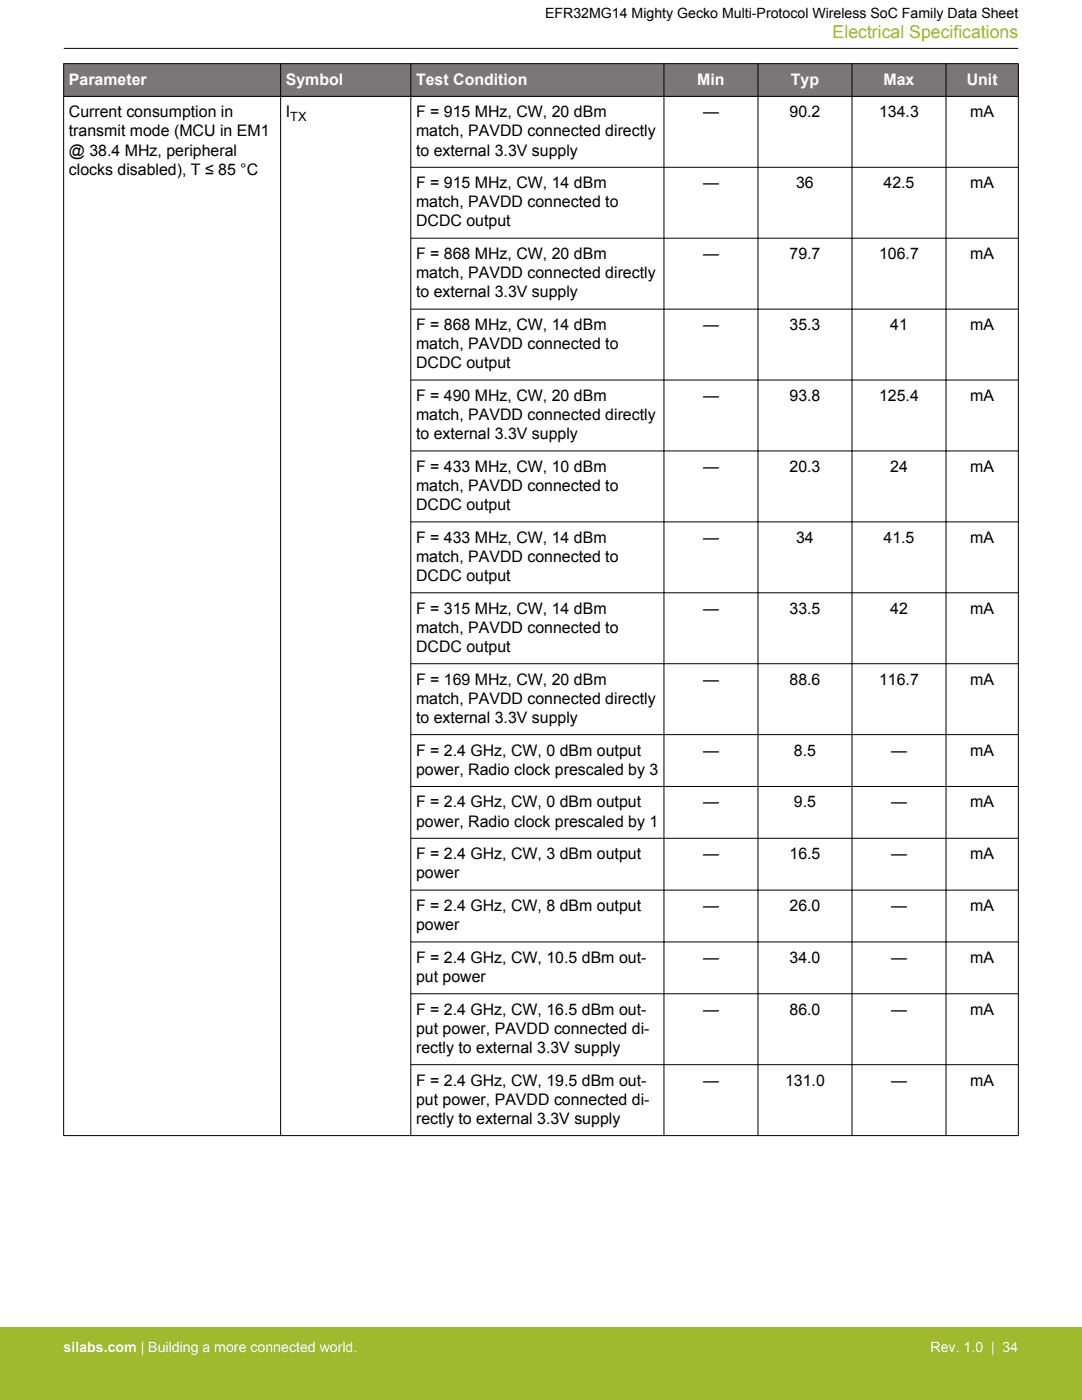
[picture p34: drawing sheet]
<svg xmlns="http://www.w3.org/2000/svg" width="216mm" height="279mm" viewBox="0 0 216 279" stroke-linecap="round" stroke-linejoin="round" font-family="sans-serif">
<defs><g id="words">
<text font-size="3.5" fill="#a1b92e" x="166.1" y="7.5">Electrical Specifications</text>
<g font-size="3.2" fill="#fff">
<text x="13.7" y="16.9">Parameter</text>
<text x="57" y="16.9">Symbol</text>
<text x="83" y="16.9">Test Condition</text>
<text x="139.1" y="16.9">Min</text>
<text x="157.8" y="16.9">Typ</text>
<text x="176.3" y="16.9">Max</text>
<text x="192.9" y="16.9">Unit</text>
</g>
<g font-size="3.2">
<text x="13.7" y="23.4">Current consumption in</text>
<text x="57" y="23.4">I</text>
<text x="83" y="23.4">F = 915 MHz, CW, 20 dBm</text>
<text x="140.3" y="23.4">—</text>
<text x="157.5" y="23.4">90.2</text>
<text x="175.4" y="23.4">134.3</text>
<text x="193.6" y="23.4">mA</text>
<text x="13.7" y="27.2">transmit mode (MCU in EM1</text>
<text x="83" y="27.2">match, PAVDD connected directly</text>
<text x="13.7" y="31">@ 38.4 MHz, peripheral</text>
<text x="13.7" y="34.8">clocks disabled), T ≤ 85 °C</text>
<text x="83" y="31">to external 3.3V supply</text>
<text x="83" y="37.6">F = 915 MHz, CW, 14 dBm</text>
<text x="83" y="41.4">match, PAVDD connected to</text>
<text x="140.3" y="37.6">—</text>
<text x="158.9" y="37.6">36</text>
<text x="176.3" y="37.6">42.5</text>
<text x="193.6" y="37.6">mA</text>
<text x="83" y="45.2">DCDC output</text>
<text x="83" y="51.7">F = 868 MHz, CW, 20 dBm</text>
<text x="140.3" y="51.7">—</text>
<text x="157.5" y="51.7">79.7</text>
<text x="175.4" y="51.7">106.7</text>
<text x="193.6" y="51.7">mA</text>
<text x="83" y="55.5">match, PAVDD connected directly</text>
<text x="83" y="59.3">to external 3.3V supply</text>
<text x="83" y="65.9">F = 868 MHz, CW, 14 dBm</text>
<text x="140.3" y="65.9">—</text>
<text x="157.5" y="65.9">35.3</text>
<text x="177.6" y="65.9">41</text>
<text x="193.6" y="65.9">mA</text>
<text x="83" y="69.7">match, PAVDD connected to</text>
<text x="83" y="73.5">DCDC output</text>
<text x="83" y="80">F = 490 MHz, CW, 20 dBm</text>
<text x="83" y="83.8">match, PAVDD connected directly</text>
<text x="140.3" y="80">—</text>
<text x="157.5" y="80">93.8</text>
<text x="175.4" y="80">125.4</text>
<text x="193.6" y="80">mA</text>
<text x="83" y="87.6">to external 3.3V supply</text>
<text x="83" y="94.2">F = 433 MHz, CW, 10 dBm</text>
<text x="140.3" y="94.2">—</text>
<text x="157.5" y="94.2">20.3</text>
<text x="177.6" y="94.2">24</text>
<text x="193.6" y="94.2">mA</text>
<text x="83" y="98">match, PAVDD connected to</text>
<text x="83" y="101.8">DCDC output</text>
<text x="83" y="108.3">F = 433 MHz, CW, 14 dBm</text>
<text x="83" y="112.1">match, PAVDD connected to</text>
<text x="140.3" y="108.3">—</text>
<text x="158.9" y="108.3">34</text>
<text x="176.3" y="108.3">41.5</text>
<text x="193.6" y="108.3">mA</text>
<text x="83" y="116">DCDC output</text>
<text x="83" y="122.5">F = 315 MHz, CW, 14 dBm</text>
<text x="140.3" y="122.5">—</text>
<text x="157.5" y="122.5">33.5</text>
<text x="177.6" y="122.5">42</text>
<text x="193.6" y="122.5">mA</text>
<text x="83" y="126.3">match, PAVDD connected to</text>
<text x="83" y="130.1">DCDC output</text>
<text x="83" y="136.6">F = 169 MHz, CW, 20 dBm</text>
<text x="140.3" y="136.6">—</text>
<text x="157.5" y="136.6">88.6</text>
<text x="175.4" y="136.6">116.7</text>
<text x="193.6" y="136.6">mA</text>
<text x="83" y="140.5">match, PAVDD connected directly</text>
<text x="83" y="144.3">to external 3.3V supply</text>
<text x="83" y="150.8">F = 2.4 GHz, CW, 0 dBm output</text>
<text x="83" y="154.6">power, Radio clock prescaled by 3</text>
<text x="140.3" y="150.8">—</text>
<text x="158.4" y="150.8">8.5</text>
<text x="177.8" y="150.8">—</text>
<text x="193.6" y="150.8">mA</text>
<text x="83" y="161.1">F = 2.4 GHz, CW, 0 dBm output</text>
<text x="140.3" y="161.1">—</text>
<text x="158.4" y="161.1">9.5</text>
<text x="177.8" y="161.1">—</text>
<text x="193.6" y="161.1">mA</text>
<text x="83" y="164.9">power, Radio clock prescaled by 1</text>
<text x="83" y="171.5">F = 2.4 GHz, CW, 3 dBm output</text>
<text x="140.3" y="171.5">—</text>
<text x="157.5" y="171.5">16.5</text>
<text x="177.8" y="171.5">—</text>
<text x="193.6" y="171.5">mA</text>
<text x="83" y="175.3">power</text>
<text x="83" y="181.8">F = 2.4 GHz, CW, 8 dBm output</text>
<text x="83" y="185.6">power</text>
<text x="140.3" y="181.8">—</text>
<text x="157.5" y="181.8">26.0</text>
<text x="177.8" y="181.8">—</text>
<text x="193.6" y="181.8">mA</text>
<text x="83" y="192.2">F = 2.4 GHz, CW, 10.5 dBm out-</text>
<text x="83" y="196">put power</text>
<text x="140.3" y="192.2">—</text>
<text x="157.5" y="192.2">34.0</text>
<text x="177.8" y="192.2">—</text>
<text x="193.6" y="192.2">mA</text>
<text x="83" y="202.5">F = 2.4 GHz, CW, 16.5 dBm out-</text>
<text x="140.3" y="202.5">—</text>
<text x="157.5" y="202.5">86.0</text>
<text x="177.8" y="202.5">—</text>
<text x="193.6" y="202.5">mA</text>
<text x="83" y="206.3">put power, PAVDD connected di-</text>
<text x="83" y="210.1">rectly to external 3.3V supply</text>
<text x="83" y="216.7">F = 2.4 GHz, CW, 19.5 dBm out-</text>
<text x="83" y="220.5">put power, PAVDD connected di-</text>
<text x="140.3" y="216.7">—</text>
<text x="156.7" y="216.7">131.0</text>
<text x="177.8" y="216.7">—</text>
<text x="193.6" y="216.7">mA</text>
<text x="83" y="224.3">rectly to external 3.3V supply</text>
</g>
<text font-size="2.8" x="108.8" y="3.5">EFR32MG14 Mighty Gecko Multi-Protocol Wireless SoC Family Data Sheet</text>
<g font-size="2.8" fill="#fff">
<text x="12.7" y="269.9">silabs.com | Building a more connected world.</text>
<text x="185.7" y="269.9">Rev. 1.0 | 34</text>
</g>
<text font-size="2.5" x="57.9" y="24">TX</text>
</g></defs>
<g fill="#797777">
<path d="M12.7 12.7h190.5v6.5h-190.5z" fill-rule="evenodd"/>
<path d="M12.7 12.7h190.5v6.5h-190.5z" fill-rule="evenodd"/>
</g>
<g fill="none" stroke="#000" stroke-width=".2">
<path d="M12.7 12.7h190.5M12.7 19.2h190.5M12.7 12.7v214M12.7 9.7h190.5M56 12.7v214M82 12.7v214M132.5 12.7v214M151.2 12.7v214M170 12.7v214M188.8 12.7v214M203.2 12.7v214M81.9 33.4h121.3"/>
<path d="M81.9 47.5h121.3M81.9 61.7h121.3M81.9 75.8h121.3M81.9 90h121.3M81.9 104.2h121.3M81.9 118.3h121.3M81.9 132.5h121.3M81.9 146.6h121.3M81.9 157h121.3M81.9 167.3h121.3M81.9 177.6h121.3M81.9 188h121.3"/>
<path d="M81.9 198.3h121.3M81.9 212.5h121.3M12.7 226.6h190.5"/>
</g>
<path d="M0 264.9h215.9v14.5h-215.9z" fill="#a1b92e"/>
<use href="#words"/>
</svg>
